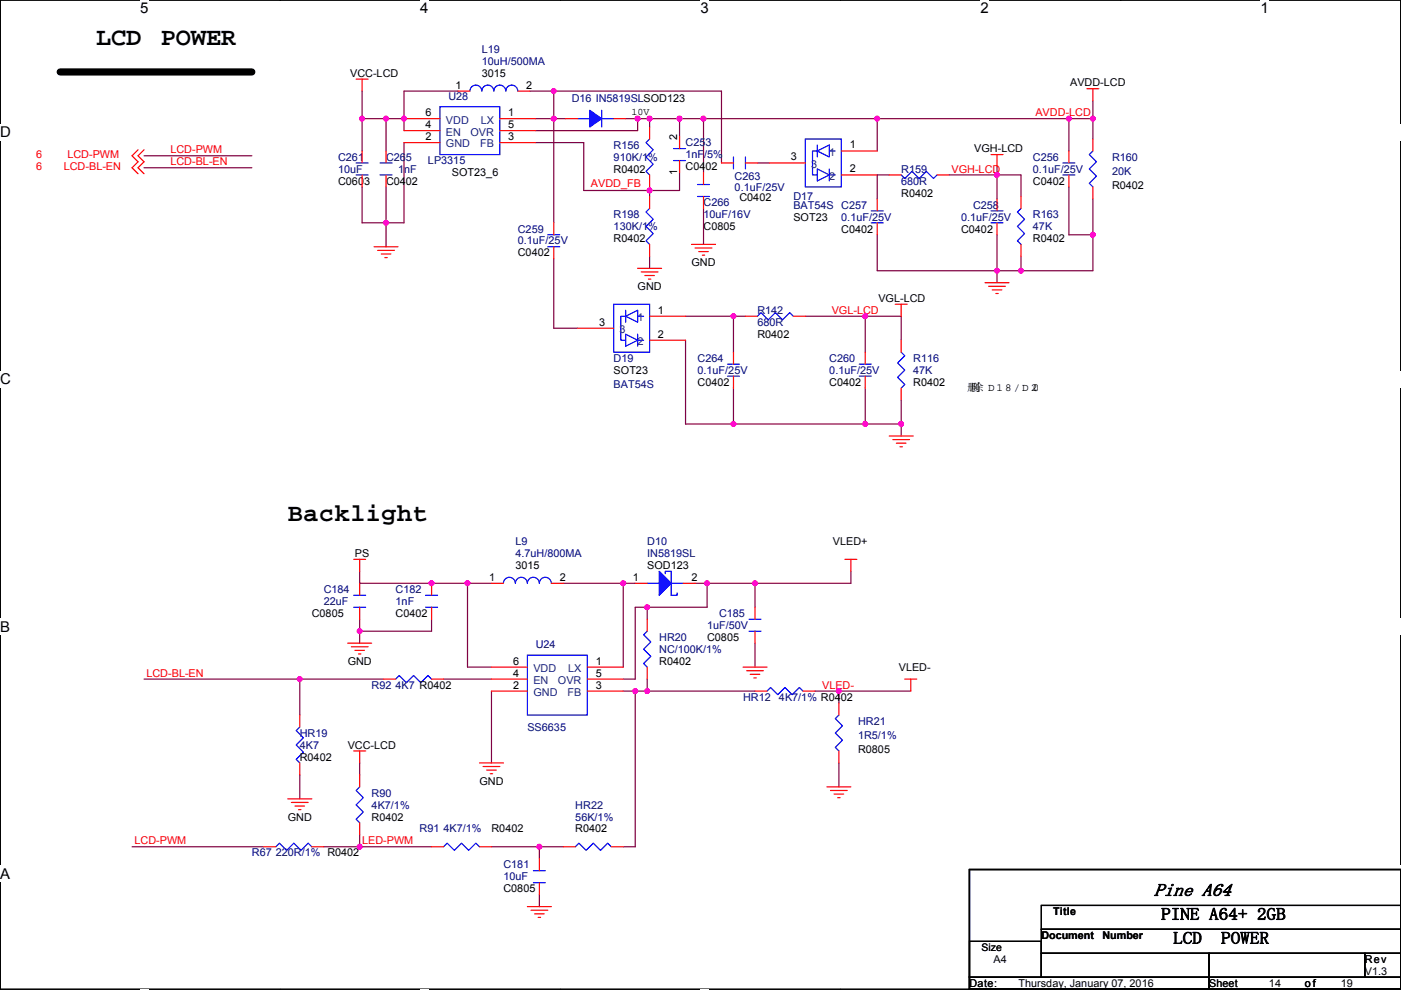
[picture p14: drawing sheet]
<svg xmlns="http://www.w3.org/2000/svg" width="297mm" height="210mm" viewBox="0 0 297 210" stroke-linecap="round" stroke-linejoin="round" font-family="sans-serif">
<defs><g id="words">
<g font-size="5.3">
<text x="20.4" y="9.6">LCD</text>
<text x="34.1" y="9.6">POWER</text>
<text x="61" y="110.4">Backlight</text>
</g>
<text font-size="3.8" x="244.6" y="190">Pine A64</text>
<g font-size="3.6">
<text x="246.2" y="195.1">PINE A64+ 2GB</text>
<text x="248.7" y="200.2">LCD</text>
<text x="258.9" y="200.2">POWER</text>
</g>
<g font-size="3.2">
<text x="29.7" y="2.8">5</text>
<text x="89.1" y="2.8">4</text>
<text x="148.5" y="2.8">3</text>
<text x="207.9" y="2.8">2</text>
<text x="267.3" y="2.8">1</text>
<text x=".1" y="29.1">D</text>
<text x=".1" y="81.5">C</text>
<text x=".1" y="134">B</text>
<text x=".1" y="186.4">A</text>
<text x="297" y="186.4">A</text>
</g>
<g font-size="2.3" fill="#000080">
<text x="102.2" y="11.2">L19</text>
<text x="102.2" y="13.8">10uH/500MA</text>
<text x="95.1" y="21.1">U28</text>
<text x="121.2" y="21.6">D16 IN5819SLSOD123</text>
<text x="71.7" y="34.1">C261</text>
<text x="81.8" y="34.1">C265</text>
<text x="90.7" y="34.8">LP3315</text>
<text x="130.1" y="31.5">R156</text>
<text x="130.1" y="34.1">910K/1%</text>
<text x="145.3" y="31">C253</text>
<text x="145.3" y="33.6">1nF/5%</text>
<text x="219" y="34.1">C256</text>
<text x="235.8" y="34.1">R160</text>
<text x="71.7" y="36.6">10uF</text>
<text x="84.4" y="36.6">1nF</text>
<text x="155.8" y="38.1">C263</text>
<text x="155.8" y="40.4">0.1uF/25V</text>
<text x="191.1" y="36.6">R159</text>
<text x="191.1" y="39.2">680R</text>
<text x="219" y="36.6">0.1uF/25V</text>
<text x="235.8" y="37.1">20K</text>
<text x="130.1" y="46.3">R198</text>
<text x="149.2" y="43.7">C266</text>
<text x="149.2" y="46.3">10uF/16V</text>
<text x="168.2" y="42.5">D17</text>
<text x="168.2" y="44.2">BAT54S C257</text>
<text x="178.4" y="46.8">0.1uF/25V</text>
<text x="203.8" y="46.8">0.1uF/25V</text>
<text x="206.3" y="44.2">C258</text>
<text x="219" y="46.3">R163</text>
<text x="109.8" y="49.3">C259</text>
<text x="109.8" y="51.9">0.1uF/25V</text>
<text x="130.1" y="48.8">130K/1%</text>
<text x="219" y="48.8">47K</text>
<text x="160.6" y="66.6">R142</text>
<text x="160.6" y="69.1">680R</text>
<text x="130.1" y="76.8">D19</text>
<text x="147.9" y="76.8">C264</text>
<text x="175.8" y="76.8">C260</text>
<text x="193.6" y="76.8">R116</text>
<text x="130.1" y="82.3">BAT54S</text>
<text x="147.9" y="79.3">0.1uF/25V</text>
<text x="175.8" y="79.3">0.1uF/25V</text>
<text x="193.6" y="79.3">47K</text>
<text x="109.3" y="115.6">L9</text>
<text x="109.3" y="118.2">4.7uH/800MA</text>
<text x="137.2" y="115.6">D10</text>
<text x="137.2" y="118.2">IN5819SL</text>
<text x="68.6" y="125.8">C184</text>
<text x="83.9" y="125.8">C182</text>
<text x="68.6" y="128.3">22uF</text>
<text x="83.9" y="128.3">1nF</text>
<text x="152.5" y="130.9">C185</text>
<text x="113.6" y="137.5">U24</text>
<text x="139.8" y="135.9">HR20</text>
<text x="149.9" y="133.4">1uF/50V</text>
<text x="139.8" y="138.5">NC/100K/1%</text>
<text x="78.8" y="146.1">R92 4K7 R0402</text>
<text x="157.5" y="148.6">HR12</text>
<text x="165.2" y="148.6">4K7/1% R0402</text>
<text x="111.8" y="155">SS6635</text>
<text x="181.9" y="153.7">HR21</text>
<text x="63.6" y="156.3">HR19</text>
<text x="63.6" y="158.8">4K7</text>
<text x="181.9" y="156.8">1R5/1%</text>
<text x="78.8" y="169">R90</text>
<text x="78.8" y="171.5">4K7/1%</text>
<text x="122" y="171.5">HR22</text>
<text x="89" y="176.6">R91 4K7/1%</text>
<text x="122" y="174">56K/1%</text>
<text x="53.4" y="181.7">R67 220R/1% R0402</text>
<text x="106.7" y="184.2">C181</text>
<text x="106.7" y="186.7">10uF</text>
</g>
<g font-size="2.3">
<text x="74.2" y="16.3">VCC-LCD</text>
<text x="102.2" y="16.3">3015</text>
<text x="96.6" y="18.8">1</text>
<text x="111.6" y="18.8">2</text>
<text x="226.9" y="18.3">AVDD-LCD</text>
<text x="90.2" y="24.6">6</text>
<text x="90.2" y="27.2">4</text>
<text x="90.2" y="29.7">2</text>
<text x="107.8" y="29.7">3</text>
<text x="107.8" y="27.2">5</text>
<text x="107.8" y="24.6">1</text>
<text x="143.5" y="29.7" transform="rotate(-90 143.5 29.7)">2</text>
<text x="167.7" y="34">3</text>
<text x="180.1" y="31.5">1</text>
<text x="206.6" y="32.3">VGH-LCD</text>
<text x="71.7" y="39.2">C0603</text>
<text x="81.8" y="39.2">C0402</text>
<text x="95.8" y="37.4">SOT23_6</text>
<text x="130.1" y="36.6">R0402</text>
<text x="143.5" y="37.1" transform="rotate(-90 143.5 37.1)">1</text>
<text x="145.3" y="36.1">C0402</text>
<text x="180.1" y="36.6">2</text>
<text x="191.1" y="41.7">R0402</text>
<text x="219" y="39.2">C0402</text>
<text x="235.8" y="40.2">R0402</text>
<text x="156.8" y="42.7">C0402</text>
<text x="168.2" y="46.8">SOT23</text>
<text x="130.1" y="51.3">R0402</text>
<text x="149.2" y="48.8">C0805</text>
<text x="178.4" y="49.3">C0402</text>
<text x="203.8" y="49.3">C0402</text>
<text x="219" y="51.3">R0402</text>
<text x="109.8" y="54.4">C0402</text>
<text x="146.6" y="56.4">GND</text>
<text x="135.2" y="61.5">GND</text>
<text x="186.2" y="64.1">VGL-LCD</text>
<text x="127.1" y="69.1">3</text>
<text x="139.5" y="66.5">1</text>
<text x="139.5" y="71.6">2</text>
<text x="160.6" y="71.7">R0402</text>
<text x="130.1" y="79.3">SOT23</text>
<text x="147.9" y="81.8">C0402</text>
<text x="175.8" y="81.8">C0402</text>
<text x="193.6" y="81.8">R0402</text>
<text x="205" y="82.9">删</text>
<text x="205.9" y="82.9">除 D 1 8 / D 20</text>
<text x="75.2" y="118.2">PS</text>
<text x="176.6" y="115.6">VLED+</text>
<text x="103.7" y="123.2">1</text>
<text x="109.3" y="120.7">3015</text>
<text x="118.7" y="123.2">2</text>
<text x="134.2" y="123.2">1</text>
<text x="137.2" y="120.7">SOD123</text>
<text x="146.6" y="123.2">2</text>
<text x="66.1" y="130.9">C0805</text>
<text x="83.9" y="130.9">C0402</text>
<text x="149.9" y="135.9">C0805</text>
<text x="73.7" y="141">GND</text>
<text x="108.8" y="141">6</text>
<text x="108.8" y="143.5">4</text>
<text x="126.3" y="143.5">5</text>
<text x="126.3" y="141">1</text>
<text x="139.8" y="141">R0402</text>
<text x="190.6" y="142.3">VLED-</text>
<text x="108.8" y="146.1">2</text>
<text x="126.3" y="146.1">3</text>
<text x="63.6" y="161.3">R0402</text>
<text x="73.7" y="158.8">VCC-LCD</text>
<text x="181.9" y="159.8">R0805</text>
<text x="101.7" y="166.4">GND</text>
<text x="61" y="174">GND</text>
<text x="78.8" y="174">R0402</text>
<text x="104.2" y="176.6">R0402</text>
<text x="122" y="176.6">R0402</text>
<text x="106.7" y="189.3">C0805</text>
<text x="223.3" y="194.2">Title</text>
<text x="220.8" y="199.2">Document</text>
<text x="233.7" y="199.2">Number</text>
<text x="205.5" y="209.3">Date:</text>
<text x="210.6" y="204.3">A4</text>
<text x="216" y="209.3">Thursday, January 07, 2016</text>
<text x="256.3" y="209.3">Sheet</text>
<text x="269" y="209.3">14</text>
<text x="276.7" y="209.3">of</text>
<text x="284.3" y="209.3">19</text>
<text x="289.4" y="204.3">Rev</text>
<text x="289.4" y="206.8">V1.3</text>
</g>
<g font-size="2.3" fill="#004080">
<text x="94.5" y="26.2">VDD</text>
<text x="94.5" y="28.7">EN</text>
<text x="99.8" y="28.7">OVR</text>
<text x="101.9" y="26.2">LX</text>
<text x="94.5" y="31.3">GND</text>
<text x="101.8" y="31.3">FB</text>
<text x="172" y="35.6">3</text>
<text x="175.8" y="33.1">1</text>
<text x="175.8" y="38.1">2</text>
<text x="131.4" y="70.7">3</text>
<text x="135.2" y="68.1">1</text>
<text x="135.2" y="73.2">2</text>
<text x="113.1" y="142.5">VDD</text>
<text x="120.5" y="142.5">LX</text>
<text x="113.1" y="145.1">EN</text>
<text x="113.1" y="147.6">GND</text>
<text x="118.3" y="145.1">OVR</text>
<text x="120.3" y="147.6">FB</text>
</g>
<g font-size="2.3" fill="#f00">
<text x="219.5" y="24.7">AVDD-LCD</text>
<text x="7.7" y="33.6">6</text>
<text x="14.3" y="33.6">LCD-PWM</text>
<text x="36.1" y="35.1">LCD-BL-EN</text>
<text x="36.1" y="32.5">LCD-PWM</text>
<text x="7.7" y="36.1">6</text>
<text x="13.5" y="36.1">LCD-BL-EN</text>
<text x="125.3" y="39.7">AVDD_FB</text>
<text x="201.7" y="36.6">VGH-LCD</text>
<text x="176.3" y="66.6">VGL-LCD</text>
<text x="31" y="143.5">LCD-BL-EN</text>
<text x="174.3" y="146.1">VLED-</text>
<text x="28.5" y="179.1">LCD-PWM</text>
<text x="76.8" y="179.1">LED-PWM</text>
</g>
<text font-size="2.2" x="208.1" y="201.7">Size</text>
<text font-size="2.1" x="133.9" y="24.3">10V</text>
</g></defs>
<path d="M.1 0h296.9v209.8h-296.9z" fill="none" stroke="#000" stroke-width=".25"/>
<g fill="#fff">
<path d="M29.7 0h1.8v3.5h-1.8z"/>
<path d="M29.7 209.8l1.8 .1z"/>
</g>
<path d="M59.4 0h.1M59.4 209.8h.1" fill="none" stroke="#000" stroke-width=".25"/>
<g fill="#fff">
<path d="M89.1 0h1.8v3.5h-1.8z"/>
<path d="M89.1 209.8l1.8 .1z"/>
</g>
<path d="M118.8 0h.1M118.8 209.8h.1" fill="none" stroke="#000" stroke-width=".25"/>
<g fill="#fff">
<path d="M148.5 0h1.8v3.5h-1.8z"/>
<path d="M148.5 209.8l1.8 .1z"/>
</g>
<path d="M178.2 0h.1M178.2 209.8h.1" fill="none" stroke="#000" stroke-width=".25"/>
<g fill="#fff">
<path d="M207.9 0h1.7v3.5h-1.7z"/>
<path d="M207.9 209.8l1.7 .1z"/>
</g>
<path d="M237.6 0h.1M237.6 209.8h.1" fill="none" stroke="#000" stroke-width=".25"/>
<g fill="#fff">
<path d="M267.3 0h1.7v3.5h-1.7z"/>
<path d="M267.3 209.8l1.7 .1z"/>
<path d="M.1 26.2h2.2v3.6h-2.2z"/>
<path d="M297 26.2v3.6z"/>
<path d="M.1 78.7h2.2v3.5h-2.2z"/>
<path d="M297 78.7v3.5z"/>
</g>
<path d="M.1 52.5h.1M297 52.5h.1" fill="none" stroke="#000" stroke-width=".25"/>
<g fill="#fff">
<path d="M.1 131.1h2.1v3.6h-2.1z"/>
<path d="M297 131.1v3.6z"/>
</g>
<path d="M.1 104.9h.1M297 104.9h.1" fill="none" stroke="#000" stroke-width=".25"/>
<g fill="#fff">
<path d="M0 183.6h2.2v3.5h-2.2z"/>
<path d="M297 183.6v3.5z"/>
</g>
<path d="M.1 157.4h.1M297 157.4h.1M205.5 184.4h91.5v25.4h-91.5zM205.5 199.7h15.3v7.6h-15.3zM220.8 197.1h76.2v5.1h-76.2zM220.8 192h76.2v5.1h-76.2zM205.5 207.3h50.8v2.5h-50.8zM220.8 202.2h35.5v5.1h-35.5zM256.3 202.2h33.1v5.1h-33.1zM256.3 207.3h40.7v2.5h-40.7zM289.4 202.2h7.6v5.1h-7.6z" fill="none" stroke="#000" stroke-width=".25"/>
<path d="M12.8 15.3h40.6" fill="none" stroke="#000" stroke-width="1.5"/>
<g fill="none" stroke="#800040" stroke-width=".25">
<path d="M76.8 19.3v5.9M97.1 19.3h-11.4v5.9M112.3 19.3h5.1M117.4 19.3h35.6v15.3M117.4 19.3v5.9M30.5 35.6h22.9M30.5 33h22.9M76.8 25.2v6.8M76.8 39.6v7.7h5M76.8 25.2h5M81.8 39.6v7.7M81.8 25.2v6.8"/>
<path d="M81.8 25.2h3.9M85.7 30.2v17.1h-3.9M85.7 25.2v2.5M113.6 25.2h3.8M113.6 30.2h10.2v10.2h13.9v1.3M117.4 25.2v22.1M117.4 25.2h2.5M132.6 25.2h2.6M135.2 25.2v2.5h-21.6M135.2 25.2h8.9v3.8M137.7 25.2v1.7M144.1 25.2h5.1"/>
<path d="M144.1 36.6v3.8h-6.4v-.8M149.2 25.2h36.8M149.2 25.2v11.4M160.6 34.6h2.5M186 25.2v6.8M186 25.2h40.6M188.5 37.1h-2.5v5.1M201.2 37.1h10.2M211.4 37.1h5.1v4.6M211.4 35.3v1.8M211.4 37.1v5.1M226.6 25.2h5.1"/>
<path d="M226.6 25.2v6.8M226.6 39.6v10.2h5.1M231.7 25.2v4.3M231.7 21.4v3.8M81.8 47.3v5M117.4 54.9v14.7h5.1M137.7 54.4v2.5M149.2 44.2v7.6M186 49.8v7.6h25.4M211.4 57.4h5.1M211.4 49.8v7.6M211.4 57.4v2.6"/>
<path d="M216.5 54.4v3M231.7 49.8v7.6h-15.2M231.7 42.2v7.6M145.3 67.1h10.2M145.3 72.2v17.7h10.2M155.5 67.1v7.6M155.5 67.1h2.5M170.7 67.1h12.7M183.4 67.1h7.7v5.1M183.4 67.1v7.6M155.5 89.9h27.9M155.5 82.3v7.6"/>
<path d="M183.4 89.9h7.7M183.4 82.3v7.6M191.1 89.9v2.6M191.1 84.9v5M76.3 121.2v2.5h22.8M76.3 131.3v2.6M76.3 133.9v2.5M91.5 131.3v2.6h-15.2M99.1 123.7v17.8h5.1M99.1 123.7h5.1M119.4 123.7h12.7M132.1 123.7v17.8"/>
<path d="M132.1 123.7h2.6M137.2 128.8h-2.5v15.2h-2.6M137.2 128.8v2.5M147.4 123.7h2.5M149.9 123.7v5.1h-12.7M149.9 123.7h10.2M160.1 136.4v5.1M160.1 123.7v5.1M180.4 121.2v2.5h-20.3M30.5 144h33.1M63.6 144h17.7M63.6 144v7.7"/>
<path d="M94 144h10.2M104.2 146.6v15.2M132.1 146.6h2.6M134.7 146.6h2.5M134.7 146.6v33h-2.6M137.2 144v2.6M137.2 146.6h22.9M172.8 146.6h5.1M177.9 146.6h15.2M177.9 146.6v2.5M28 179.6h27.9M63.6 164.4v5"/>
<path d="M68.6 179.6h7.7M76.3 179.6h15.2M76.3 177.1v2.5M76.3 161.8v2.6M104.2 179.6h10.2M114.4 179.6h5M114.4 179.6v2.5M177.9 161.8v5.1M114.4 189.8v2.5"/>
</g>
<g fill="#f0f" stroke="#f0f" stroke-width=".25">
<circle cx="63.5" cy="144" r=".5"/>
<circle cx="114.3" cy="179.6" r=".5"/>
<circle cx="76.2" cy="179.6" r=".5"/>
<circle cx="137.2" cy="128.8" r=".5"/>
<circle cx="76.2" cy="133.9" r=".5"/>
<circle cx="91.5" cy="123.7" r=".5"/>
<circle cx="99.1" cy="123.7" r=".5"/>
<circle cx="132.1" cy="123.7" r=".5"/>
<circle cx="149.9" cy="123.7" r=".5"/>
<circle cx="134.7" cy="146.6" r=".5"/>
<circle cx="137.2" cy="146.6" r=".5"/>
<circle cx="177.8" cy="146.6" r=".5"/>
<circle cx="160.1" cy="123.7" r=".5"/>
<circle cx="137.7" cy="25.2" r=".5"/>
<circle cx="149.1" cy="25.2" r=".5"/>
<circle cx="144.1" cy="25.2" r=".5"/>
<circle cx="137.7" cy="40.4" r=".5"/>
<circle cx="211.4" cy="57.4" r=".5"/>
<circle cx="231.7" cy="25.2" r=".5"/>
<circle cx="117.4" cy="19.3" r=".5"/>
<circle cx="76.8" cy="25.2" r=".5"/>
<circle cx="135.2" cy="25.2" r=".5"/>
<circle cx="183.4" cy="67.1" r=".5"/>
<circle cx="85.6" cy="25.2" r=".5"/>
<circle cx="81.8" cy="25.2" r=".5"/>
<circle cx="155.5" cy="89.9" r=".5"/>
<circle cx="81.8" cy="47.3" r=".5"/>
<circle cx="226.6" cy="25.2" r=".5"/>
<circle cx="186" cy="25.2" r=".5"/>
<circle cx="155.5" cy="67.1" r=".5"/>
<circle cx="211.4" cy="37.1" r=".5"/>
<circle cx="117.4" cy="25.2" r=".5"/>
<circle cx="191.1" cy="89.9" r=".5"/>
<circle cx="183.4" cy="89.9" r=".5"/>
<circle cx="231.7" cy="49.8" r=".5"/>
<circle cx="216.5" cy="57.4" r=".5"/>
</g>
<g fill="none" stroke="#f00" stroke-width=".25">
<path d="M75.5 16.8h2.5M76.8 16.8v2.5M97.1 19.3h2.5M109.8 19.3h2.5M230.4 18.8h2.6M231.7 18.8v2.6M29.3 31.8l-1.3 1.2 1.3 1.3-1.3 1.3 1.3 1.3M30.5 31.8l-1.2 1.2 1.2 1.3-1.2 1.3 1.2 1.3M76.8 37.1v2.5M76.8 32v2.6M81.8 37.1v2.5M81.8 32v2.6"/>
<path d="M85.7 25.2h7.6M85.7 27.7h7.6M85.7 30.2h7.6M106 30.2h7.6M106 27.7h7.6M106 25.2h7.6M119.9 25.2h2.6M130.1 25.2h2.5M137.7 37.1v2.5M137.7 26.9v2.6M144.1 34.1v2.5M144.1 29v2.5"/>
<path d="M149.2 36.6v2.5M153 34.6h2.5M158 34.6h2.6M163.1 34.6h7.6M178.4 32h7.6M178.4 37.1h7.6M188.5 37.1h2.6M198.7 37.1h2.5M210.1 32.8h2.6M211.4 32.8v2.5M226.6 37.1v2.5M226.6 32v2.6"/>
<path d="M231.7 39.6v2.6M231.7 29.5v2.5M79.3 52.3h5.1M80.1 53.1h3.5M80.8 53.9h2.1M81.6 54.6h.5M117.4 52.3v2.6M117.4 47.3v2.5M135.2 56.9h5.1M136 57.7h3.5M136.7 58.4h2M137.5 59.2h.5"/>
<path d="M137.7 51.8v2.6M137.7 41.7v2.5M146.6 51.8h5.1M147.4 52.6h3.5M148.1 53.4h2.1M148.9 54.1h.5M149.2 41.7v2.5M186 47.3v2.5M186 42.2v2.5M208.8 60h5.1M211.4 47.3v2.5M211.4 42.2v2.5"/>
<path d="M216.5 51.8v2.6M216.5 41.7v2.5M122.5 69.6h7.6M137.7 67.1h7.6M137.7 72.2h7.6M155.5 79.8v2.5M155.5 74.7v2.5M158 67.1h2.6M168.2 67.1h2.5M183.4 79.8v2.5M183.4 74.7v2.5M189.8 64.5h2.5"/>
<path d="M191.1 64.5v2.6M191.1 72.2v2.5M209.6 60.7h3.6M210.4 61.5h2M211.1 62.3h.5M188.5 92.5h5.1M189.3 93.2h3.5M190.1 94h2M190.8 94.8h.5M191.1 82.3v2.6M75 118.6h2.5M76.3 118.6v2.6"/>
<path d="M179.1 118.6h2.6M180.4 118.6v2.6M73.7 136.4h5.1M74.5 137.2h3.5M75.2 137.9h2.1M76 138.7h.5M76.3 128.8v2.5M76.3 123.7v2.6M91.5 128.8v2.5M91.5 123.7v2.6M104.2 123.7h2.5M116.9 123.7h2.5"/>
<path d="M134.7 123.7h2.5M137.2 131.3v2.6M144.8 123.7h2.6M160.1 133.9v2.5M160.1 128.8v2.5M63.6 151.7v2.5M75 159.3h2.5M76.3 159.3v2.5M81.3 144h2.6M91.5 144h2.5M104.2 141.5h7.6M104.2 144h7.6"/>
<path d="M104.2 146.6h7.6M124.5 146.6h7.6M124.5 144h7.6M124.5 141.5h7.6M137.2 141.5v2.5M157.5 141.5h5.1M158.3 142.3h3.6M159.1 143h2M159.8 143.8h.5M160.1 146.6h2.5M170.2 146.6h2.6M177.9 159.3v2.5"/>
<path d="M177.9 149.1v2.6M191.8 144h2.6M193.1 144v2.6M55.9 179.6h2.6M61 169.4h5.1M61.8 170.2h3.5M62.5 171h2.1M63.3 171.7h.5M63.6 161.8v2.6M66.1 179.6h2.5M76.3 174.5v2.6M76.3 164.4v2.5"/>
<path d="M91.5 179.6h2.5M101.7 161.8h5M101.7 179.6h2.5M102.4 162.6h3.6M103.2 163.3h2M103.9 164.1h.6M119.4 179.6h2.6M129.6 179.6h2.5M175.3 166.9h5.1M176.1 167.7h3.5M176.8 168.4h2.1M177.6 169.2h.5"/>
<path d="M111.8 192.3h5.1M112.6 193.1h3.5M113.3 193.8h2.1M114.1 194.6h.5M114.4 187.2v2.6M114.4 182.1v2.6"/>
</g>
<g fill="none" stroke="#00f" stroke-width=".25">
<path d="M99.6 19.3a1.26 1.26 0 0 1 1.3-1.2 1.26 1.26 0 0 1 1.2 1.2M102.2 19.3a1.26 1.26 0 0 1 1.2-1.2 1.26 1.26 0 0 1 1.3 1.2 1.27 1.27 0 0 1 1.3-1.2 1.27 1.27 0 0 1 1.2 1.2 1.27 1.27 0 0 1 1.3-1.2 1.27 1.27 0 0 1 1.3 1.2M75.5 37.1h2.5M75.5 34.6h2.5M80.6 37.1h2.5M80.6 34.6h2.5M93.3 22.6h12.7v10.2h-12.7zM122.5 25.2h2.5M127.6 23.4v3.5M127.6 25.2h2.5M137.7 29.5l-.7 .7 1.5 1.6-1.5 1.5 1.5 1.5-1.5 1.5 .7 .8M142.8 34.1h2.5"/>
<path d="M142.8 31.5h2.5M147.9 39.1h2.5M155.5 33.3v2.5M158 33.3v2.5M170.7 29.5h7.7v10.1h-7.7zM173.3 32l2.5-1.2v2.5zM173.3 35.8l2.5 1.3-2.5 1.3zM173.3 30.8v2.5M173.3 32h-1v5.1h1M175.8 35.8v2.6M175.8 32h1.3M175.8 37.1h1.3"/>
<path d="M191.1 37.1l.7 .8 1.6-1.6 1.5 1.6 1.5-1.6 1.5 1.6 .8-.8M225.4 37.1h2.5M225.4 34.6h2.5M231.7 32l-.8 .8 1.6 1.5-1.6 1.5 1.6 1.6-1.6 1.5 .8 .7M116.1 52.3h2.6M116.1 49.8h2.6M137.7 44.2l-.7 .8 1.5 1.5-1.5 1.5 1.5 1.6-1.5 1.5 .7 .7M147.9 41.7h2.5M184.7 47.3h2.6M184.7 44.7h2.6M210.1 47.3h2.6M210.1 44.7h2.6"/>
<path d="M216.5 44.2l-.8 .8 1.5 1.5-1.5 1.5 1.5 1.6-1.5 1.5 .8 .7M130.1 64.5h7.6v10.2h-7.6zM132.6 67.1l2.6-1.3v2.5zM132.6 70.9l2.6 1.3-2.6 1.2zM132.6 65.8v2.5M132.6 67.1h-1v5.1h1M135.2 70.9v2.5M135.2 67.1h1.3M135.2 72.2h1.3M154.2 79.8h2.6M154.2 77.2h2.6M160.6 67.1l.8-.8 1.5 1.5 1.5-1.5 1.5 1.5 1.5-1.5 .8 .8"/>
<path d="M182.2 79.8h2.5M182.2 77.2h2.5M191.1 74.7l.7 .8-1.5 1.5 1.5 1.5-1.5 1.5 1.5 1.6-.7 .7M75 128.8h2.5M75 126.3h2.5M90.2 128.8h2.6M90.2 126.3h2.6M106.7 123.7a1.26 1.26 0 0 1 1.3-1.3 1.26 1.26 0 0 1 1.3 1.3M109.3 123.7a1.26 1.26 0 0 1 1.2-1.3 1.26 1.26 0 0 1 1.3 1.3M111.8 139h12.7v12.7h-12.7zM111.8 123.7a1.26 1.26 0 0 1 1.3-1.3 1.26 1.26 0 0 1 1.2 1.3M114.4 123.7a1.26 1.26 0 0 1 1.2-1.3 1.26 1.26 0 0 1 1.3 1.3"/>
<path d="M137.2 133.9l-.7 .7 1.5 1.6-1.5 1.5 1.5 1.5-1.5 1.5 .7 .8M137.2 123.7h2.6M141 121.7v-.5h1.3v5.1h1.3v-.5M142.3 123.7h2.5M158.8 133.9h2.6M158.8 131.3h2.6M63.6 154.2l-.8 .8 1.5 1.5-1.5 1.5 1.5 1.5-1.5 1.6 .8 .7M83.9 144l.7-.7 1.6 1.5 1.5-1.5 1.5 1.5 1.5-1.5 .8 .7M162.6 146.6l.8-.8 1.5 1.5 1.5-1.5 1.6 1.5 1.5-1.5 .7 .8M177.9 151.7l-.8 .7 1.5 1.5-1.5 1.6 1.5 1.5-1.5 1.5 .8 .8M58.5 179.6l.7-.8 1.6 1.6 1.5-1.6 1.5 1.6 1.5-1.6 .8 .8M76.3 166.9l-.8 .8 1.5 1.5-1.5 1.5 1.5 1.5-1.5 1.6 .8 .7"/>
<path d="M94 179.6l.8-.8 1.5 1.6 1.6-1.6 1.5 1.6 1.5-1.6 .8 .8M122 179.6l.7-.8 1.6 1.6 1.5-1.6 1.5 1.6 1.5-1.6 .8 .8M113.1 187.2h2.5M113.1 184.7h2.5"/>
</g>
<g fill="#00f" stroke="#00f" stroke-width=".25">
<path d="M139.8 121.2l2.5 2.5-2.5 2.6z"/>
<path d="M125 23.4l2.6 1.8-2.6 1.7z"/>
</g>
<use href="#words"/>
</svg>
